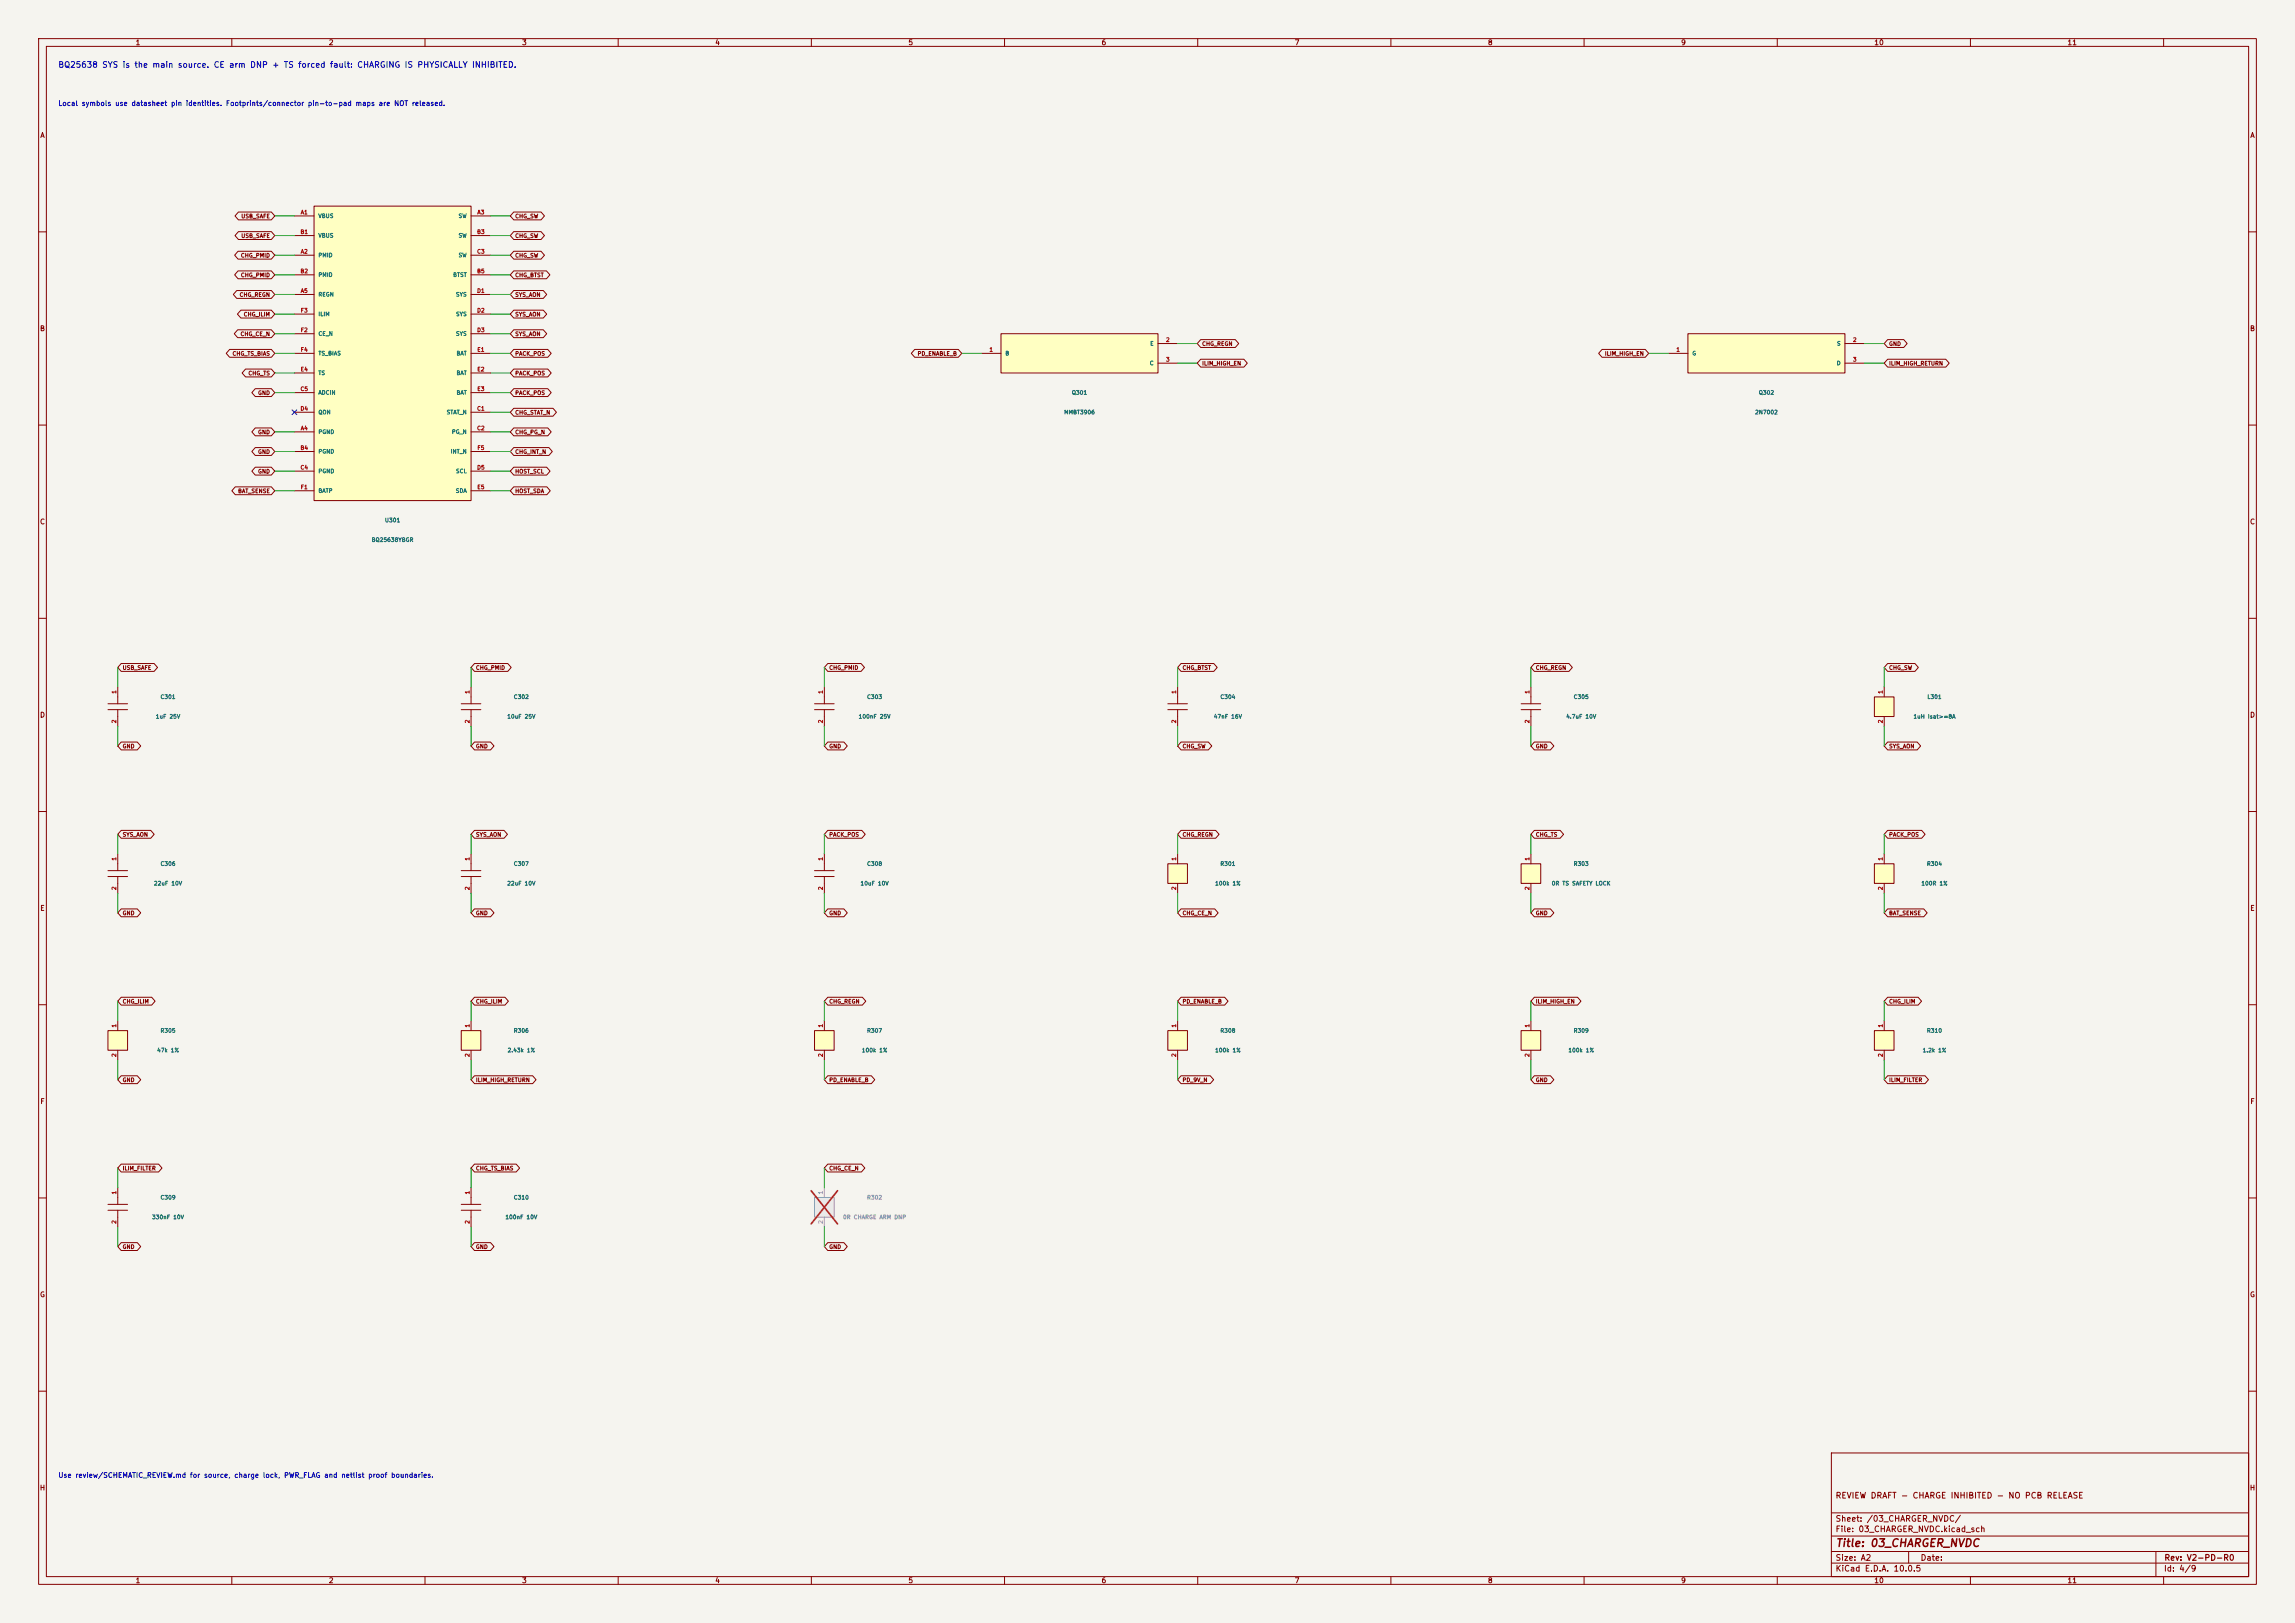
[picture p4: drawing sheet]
<svg xmlns="http://www.w3.org/2000/svg" width="594mm" height="420mm" viewBox="0 0 594 420" stroke-linecap="round" stroke-linejoin="round" font-family="sans-serif">
<defs><g id="words">
<text font-size="2" fill="#840000" x="475" y="400.8">Title: 03_CHARGER_NVDC</text>
<text font-size="1.5" fill="#0000c2" x="15" y="17.9">BQ25638 SYS is the main source. CE arm DNP + TS forced fault: CHARGING IS PHYSICALLY INHIBITED.</text>
<g font-size="1.5" fill="#840000">
<text x="475" y="388.1">REVIEW DRAFT - CHARGE INHIBITED - NO PCB RELEASE</text>
<text x="475" y="394.1">Sheet: /03_CHARGER_NVDC/</text>
<text x="475" y="396.8">File: 03_CHARGER_NVDC.kicad_sch</text>
<text x="475" y="407">KiCad E.D.A. 10.0.5</text>
<text x="475" y="404.2">Size: A2</text>
<text x="497" y="404.2">Date:</text>
<text x="560" y="407">Id: 4/9</text>
<text x="560.1" y="404.2">Rev: V2-PD-R0</text>
</g>
<g font-size="1.3" fill="#840000">
<text x="35" y="12">1</text>
<text x="85" y="12">2</text>
<text x="135" y="12">3</text>
<text x="185" y="12">4</text>
<text x="235" y="12">5</text>
<text x="285" y="12">6</text>
<text x="335" y="12">7</text>
<text x="385" y="12">8</text>
<text x="435" y="12">9</text>
<text x="485" y="12">10</text>
<text x="535" y="12">11</text>
<text x="10.3" y="36">A</text>
<text x="582.3" y="36">A</text>
<text x="10.2" y="86">B</text>
<text x="582.2" y="86">B</text>
<text x="10.2" y="136">C</text>
<text x="582.2" y="136">C</text>
<text x="10.2" y="186">D</text>
<text x="582.2" y="186">D</text>
<text x="10.3" y="236">E</text>
<text x="582.3" y="236">E</text>
<text x="10.3" y="286">F</text>
<text x="582.3" y="286">F</text>
<text x="10.2" y="336">G</text>
<text x="582.2" y="336">G</text>
<text x="10.2" y="386">H</text>
<text x="582.2" y="386">H</text>
<text x="35" y="410">1</text>
<text x="85" y="410">2</text>
<text x="135" y="410">3</text>
<text x="185" y="410">4</text>
<text x="235" y="410">5</text>
<text x="285" y="410">6</text>
<text x="335" y="410">7</text>
<text x="385" y="410">8</text>
<text x="435" y="410">9</text>
<text x="485" y="410">10</text>
<text x="535" y="410">11</text>
</g>
<g font-size="1.3" fill="#0000c2">
<text x="15" y="27.7">Local symbols use datasheet pin identities. Footprints/connector pin-to-pad maps are NOT released.</text>
<text x="15" y="382.7">Use review/SCHEMATIC_REVIEW.md for source, charge lock, PWR_FLAG and netlist proof boundaries.</text>
</g>
<g font-size="1" fill="#840000">
<text x="62.3" y="56.7">USB_SAFE</text>
<text x="133.2" y="56.7">CHG_SW</text>
<text x="62.3" y="61.8">USB_SAFE</text>
<text x="133.2" y="61.8">CHG_SW</text>
<text x="62.2" y="72">CHG_PMID</text>
<text x="62.2" y="66.9">CHG_PMID</text>
<text x="133.2" y="72">CHG_BTST</text>
<text x="133.2" y="66.9">CHG_SW</text>
<text x="61.9" y="77">CHG_REGN</text>
<text x="133.2" y="77">SYS_AON</text>
<text x="63" y="82.1">CHG_ILIM</text>
<text x="133.2" y="82.1">SYS_AON</text>
<text x="62.1" y="87.2">CHG_CE_N</text>
<text x="133.2" y="87.2">SYS_AON</text>
<text x="311" y="89.7">CHG_REGN</text>
<text x="488.8" y="89.7">GND</text>
<text x="60.1" y="92.3">CHG_TS_BIAS</text>
<text x="133.2" y="92.3">PACK_POS</text>
<text x="237.4" y="92.3">PD_ENABLE_B</text>
<text x="311" y="94.8">ILIM_HIGH_EN</text>
<text x="415.3" y="92.3">ILIM_HIGH_EN</text>
<text x="488.8" y="94.8">ILIM_HIGH_RETURN</text>
<text x="64.2" y="97.4">CHG_TS</text>
<text x="133.2" y="97.4">PACK_POS</text>
<text x="66.7" y="102.4">GND</text>
<text x="133.2" y="102.4">PACK_POS</text>
<text x="133.2" y="107.5">CHG_STAT_N</text>
<text x="66.7" y="112.6">GND</text>
<text x="133.2" y="112.6">CHG_PG_N</text>
<text x="66.7" y="117.7">GND</text>
<text x="133.2" y="117.7">CHG_INT_N</text>
<text x="66.7" y="122.8">GND</text>
<text x="133.2" y="122.8">HOST_SCL</text>
<text x="61.5" y="127.8">BAT_SENSE</text>
<text x="133.2" y="127.8">HOST_SDA</text>
<text x="31.6" y="173.6">USB_SAFE</text>
<text x="123.1" y="173.6">CHG_PMID</text>
<text x="214.5" y="173.6">CHG_PMID</text>
<text x="305.9" y="173.6">CHG_BTST</text>
<text x="397.4" y="173.6">CHG_REGN</text>
<text x="488.8" y="173.6">CHG_SW</text>
<text x="31.6" y="193.9">GND</text>
<text x="123.1" y="193.9">GND</text>
<text x="214.5" y="193.9">GND</text>
<text x="305.9" y="193.9">CHG_SW</text>
<text x="397.4" y="193.9">GND</text>
<text x="488.8" y="193.9">SYS_AON</text>
<text x="31.6" y="216.7">SYS_AON</text>
<text x="123.1" y="216.7">SYS_AON</text>
<text x="214.5" y="216.7">PACK_POS</text>
<text x="305.9" y="216.7">CHG_REGN</text>
<text x="397.4" y="216.7">CHG_TS</text>
<text x="488.8" y="216.7">PACK_POS</text>
<text x="31.6" y="237.1">GND</text>
<text x="123.1" y="237.1">GND</text>
<text x="214.5" y="237.1">GND</text>
<text x="305.9" y="237.1">CHG_CE_N</text>
<text x="397.4" y="237.1">GND</text>
<text x="488.8" y="237.1">BAT_SENSE</text>
<text x="31.6" y="259.9">CHG_ILIM</text>
<text x="123.1" y="259.9">CHG_ILIM</text>
<text x="214.5" y="259.9">CHG_REGN</text>
<text x="305.9" y="259.9">PD_ENABLE_B</text>
<text x="397.4" y="259.9">ILIM_HIGH_EN</text>
<text x="488.8" y="259.9">CHG_ILIM</text>
<text x="31.6" y="280.2">GND</text>
<text x="123.1" y="280.2">ILIM_HIGH_RETURN</text>
<text x="214.5" y="280.2">PD_ENABLE_B</text>
<text x="305.9" y="280.2">PD_9V_N</text>
<text x="397.4" y="280.2">GND</text>
<text x="488.8" y="280.2">ILIM_FILTER</text>
<text x="31.6" y="303.1">ILIM_FILTER</text>
<text x="123.1" y="303.1">CHG_TS_BIAS</text>
<text x="214.5" y="303.1">CHG_CE_N</text>
<text x="31.6" y="323.4">GND</text>
<text x="123.1" y="323.4">GND</text>
<text x="214.5" y="323.4">GND</text>
</g>
<g font-size="1" fill="#a90000">
<text x="77.7" y="55.7">A1</text>
<text x="123.4" y="55.7">A3</text>
<text x="77.6" y="60.8">B1</text>
<text x="77.7" y="65.9">A2</text>
<text x="123.4" y="60.8">B3</text>
<text x="123.4" y="65.9">C3</text>
<text x="77.6" y="70.9">B2</text>
<text x="123.4" y="70.9">B5</text>
<text x="77.7" y="76">A5</text>
<text x="123.4" y="76">D1</text>
<text x="77.7" y="81.1">F3</text>
<text x="123.4" y="81.1">D2</text>
<text x="77.7" y="86.2">F2</text>
<text x="123.4" y="86.2">D3</text>
<text x="301.7" y="88.7">2</text>
<text x="479.5" y="88.7">2</text>
<text x="77.7" y="91.3">F4</text>
<text x="123.4" y="91.3">E1</text>
<text x="256" y="91.3">1</text>
<text x="301.7" y="93.8">3</text>
<text x="433.8" y="91.3">1</text>
<text x="479.5" y="93.8">3</text>
<text x="77.6" y="101.4">C5</text>
<text x="77.7" y="96.3">E4</text>
<text x="123.4" y="96.3">E2</text>
<text x="123.4" y="101.4">E3</text>
<text x="77.6" y="106.5">D4</text>
<text x="123.4" y="106.5">C1</text>
<text x="77.7" y="111.6">A4</text>
<text x="123.4" y="111.6">C2</text>
<text x="77.6" y="116.7">B4</text>
<text x="123.4" y="116.7">F5</text>
<text x="77.6" y="121.7">C4</text>
<text x="123.4" y="121.7">D5</text>
<text x="77.7" y="126.8">F1</text>
<text x="123.4" y="126.8">E5</text>
<text x="30.3" y="179.7" transform="rotate(-90 30.3 179.7)">1</text>
<text x="121.7" y="179.7" transform="rotate(-90 121.7 179.7)">1</text>
<text x="213.2" y="179.7" transform="rotate(-90 213.2 179.7)">1</text>
<text x="304.6" y="179.7" transform="rotate(-90 304.6 179.7)">1</text>
<text x="396.1" y="179.7" transform="rotate(-90 396.1 179.7)">1</text>
<text x="487.5" y="179.7" transform="rotate(-90 487.5 179.7)">1</text>
<text x="30.3" y="187.3" transform="rotate(-90 30.3 187.3)">2</text>
<text x="121.7" y="187.3" transform="rotate(-90 121.7 187.3)">2</text>
<text x="213.2" y="187.3" transform="rotate(-90 213.2 187.3)">2</text>
<text x="304.6" y="187.3" transform="rotate(-90 304.6 187.3)">2</text>
<text x="396.1" y="187.3" transform="rotate(-90 396.1 187.3)">2</text>
<text x="487.5" y="187.3" transform="rotate(-90 487.5 187.3)">2</text>
<text x="30.3" y="222.8" transform="rotate(-90 30.3 222.8)">1</text>
<text x="121.7" y="222.8" transform="rotate(-90 121.7 222.8)">1</text>
<text x="213.2" y="222.8" transform="rotate(-90 213.2 222.8)">1</text>
<text x="304.6" y="222.8" transform="rotate(-90 304.6 222.8)">1</text>
<text x="396.1" y="222.8" transform="rotate(-90 396.1 222.8)">1</text>
<text x="487.5" y="222.8" transform="rotate(-90 487.5 222.8)">1</text>
<text x="30.3" y="230.5" transform="rotate(-90 30.3 230.5)">2</text>
<text x="121.7" y="230.5" transform="rotate(-90 121.7 230.5)">2</text>
<text x="213.2" y="230.5" transform="rotate(-90 213.2 230.5)">2</text>
<text x="304.6" y="230.5" transform="rotate(-90 304.6 230.5)">2</text>
<text x="396.1" y="230.5" transform="rotate(-90 396.1 230.5)">2</text>
<text x="487.5" y="230.5" transform="rotate(-90 487.5 230.5)">2</text>
<text x="30.3" y="266" transform="rotate(-90 30.3 266)">1</text>
<text x="121.7" y="266" transform="rotate(-90 121.7 266)">1</text>
<text x="213.2" y="266" transform="rotate(-90 213.2 266)">1</text>
<text x="304.6" y="266" transform="rotate(-90 304.6 266)">1</text>
<text x="396.1" y="266" transform="rotate(-90 396.1 266)">1</text>
<text x="487.5" y="266" transform="rotate(-90 487.5 266)">1</text>
<text x="30.3" y="273.6" transform="rotate(-90 30.3 273.6)">2</text>
<text x="121.7" y="273.6" transform="rotate(-90 121.7 273.6)">2</text>
<text x="213.2" y="273.6" transform="rotate(-90 213.2 273.6)">2</text>
<text x="304.6" y="273.6" transform="rotate(-90 304.6 273.6)">2</text>
<text x="396.1" y="273.6" transform="rotate(-90 396.1 273.6)">2</text>
<text x="487.5" y="273.6" transform="rotate(-90 487.5 273.6)">2</text>
<text x="30.3" y="309.2" transform="rotate(-90 30.3 309.2)">1</text>
<text x="121.7" y="309.2" transform="rotate(-90 121.7 309.2)">1</text>
<text x="30.3" y="316.8" transform="rotate(-90 30.3 316.8)">2</text>
<text x="121.7" y="316.8" transform="rotate(-90 121.7 316.8)">2</text>
</g>
<g font-size="1" fill="#006464">
<text x="82.3" y="56.6">VBUS</text>
<text x="118.6" y="56.6">SW</text>
<text x="82.3" y="61.7">VBUS</text>
<text x="118.6" y="61.7">SW</text>
<text x="82.3" y="66.8">PMID</text>
<text x="82.3" y="71.9">PMID</text>
<text x="117.2" y="71.9">BTST</text>
<text x="118.6" y="66.8">SW</text>
<text x="82.3" y="77">REGN</text>
<text x="117.9" y="77">SYS</text>
<text x="82.3" y="82">ILIM</text>
<text x="117.9" y="82">SYS</text>
<text x="82.3" y="87.1">CE_N</text>
<text x="117.9" y="87.1">SYS</text>
<text x="297.6" y="89.7">E</text>
<text x="475.3" y="89.7">S</text>
<text x="82.3" y="92.2">TS_BIAS</text>
<text x="118" y="92.2">BAT</text>
<text x="260.1" y="92.2">B</text>
<text x="297.5" y="94.7">C</text>
<text x="437.9" y="92.2">G</text>
<text x="475.3" y="94.7">D</text>
<text x="82.3" y="97.3">TS</text>
<text x="118" y="97.3">BAT</text>
<text x="82.3" y="102.4">ADCIN</text>
<text x="82.3" y="107.4">QON</text>
<text x="115.5" y="107.4">STAT_N</text>
<text x="118" y="102.4">BAT</text>
<text x="275.3" y="107.4">MMBT3906</text>
<text x="277.3" y="102.4">Q301</text>
<text x="454.1" y="107.4">2N7002</text>
<text x="455.1" y="102.4">Q302</text>
<text x="82.3" y="112.5">PGND</text>
<text x="116.8" y="112.5">PG_N</text>
<text x="82.3" y="117.6">PGND</text>
<text x="116.5" y="117.6">INT_N</text>
<text x="82.3" y="122.7">PGND</text>
<text x="117.9" y="122.7">SCL</text>
<text x="82.3" y="127.8">BATP</text>
<text x="117.8" y="127.8">SDA</text>
<text x="99.5" y="135.4">U301</text>
<text x="96.1" y="140.5">BQ25638YBGR</text>
<text x="41.4" y="181.1">C301</text>
<text x="132.9" y="181.1">C302</text>
<text x="224.3" y="181.1">C303</text>
<text x="315.7" y="181.1">C304</text>
<text x="407.2" y="181.1">C305</text>
<text x="498.7" y="181.1">L301</text>
<text x="40.2" y="186.2">1uF 25V</text>
<text x="131.2" y="186.2">10uF 25V</text>
<text x="222.1" y="186.2">100nF 25V</text>
<text x="314" y="186.2">47nF 16V</text>
<text x="405.2" y="186.2">4.7uF 10V</text>
<text x="495.1" y="186.2">1uH Isat&gt;=8A</text>
<text x="41.4" y="224.3">C306</text>
<text x="132.9" y="224.3">C307</text>
<text x="224.3" y="224.3">C308</text>
<text x="315.7" y="224.3">R301</text>
<text x="407.2" y="224.3">R303</text>
<text x="498.6" y="224.3">R304</text>
<text x="39.7" y="229.4">22uF 10V</text>
<text x="131.2" y="229.4">22uF 10V</text>
<text x="222.6" y="229.4">10uF 10V</text>
<text x="314.4" y="229.4">100k 1%</text>
<text x="401.5" y="229.4">0R TS SAFETY LOCK</text>
<text x="497.2" y="229.4">100R 1%</text>
<text x="41.4" y="267.5">R305</text>
<text x="132.9" y="267.5">R306</text>
<text x="224.3" y="267.5">R307</text>
<text x="315.7" y="267.5">R308</text>
<text x="407.2" y="267.5">R309</text>
<text x="498.6" y="267.5">R310</text>
<text x="40.5" y="272.5">47k 1%</text>
<text x="131.3" y="272.5">2.43k 1%</text>
<text x="222.9" y="272.5">100k 1%</text>
<text x="314.4" y="272.5">100k 1%</text>
<text x="405.8" y="272.5">100k 1%</text>
<text x="497.5" y="272.5">1.2k 1%</text>
<text x="41.4" y="310.6">C309</text>
<text x="132.9" y="310.6">C310</text>
<text x="39.2" y="315.7">330nF 10V</text>
<text x="130.7" y="315.7">100nF 10V</text>
</g>
<g font-size="1" fill="#a5a4a2">
<text x="213.2" y="309.2" transform="rotate(-90 213.2 309.2)">1</text>
<text x="213.2" y="316.8" transform="rotate(-90 213.2 316.8)">2</text>
</g>
<g font-size="1" fill="#939391">
<text x="224.3" y="310.6">R302</text>
<text x="218.1" y="315.7">0R CHARGE ARM DNP</text>
</g>
</g></defs>
<path d="M0 0h594v420h-594z" fill="#f5f4ef" stroke="#f5f4ef" stroke-width=".26"/>
<g fill="none" stroke="#840000" stroke-width=".26">
<path d="M10 10h574v400h-574zM12 12h570v396h-570zM60 10v2M110 10v2M160 10v2M210 10v2M260 10v2M310 10v2M360 10v2M410 10v2M460 10v2M510 10v2"/>
<path d="M560 10v2M10 60h2M582 60h2M10 110h2M582 110h2M10 160h2M582 160h2M10 210h2M582 210h2M10 260h2M582 260h2M10 310h2"/>
<path d="M582 310h2M10 360h2M474 376h108v32h-108zM582 360h2M474 397.5h108M474 391.5h108M60 408v2M110 408v2M160 408v2M210 408v2M260 408v2M310 408v2"/>
<path d="M360 408v2M410 408v2M460 408v2M474 404.5h108M474 401.5h108M494 401.5v3M510 408v2M558 401.5v6.5M560 408v2"/>
</g>
<path d="M81.3 53.3h40.6v76.2h-40.6z" fill="#ffffc2"/>
<g fill="none" stroke="#840000" stroke-width=".26">
<path d="M76.2 55.9h5.1M81.3 53.3h40.6v76.2h-40.6zM121.9 55.9h5.1M76.2 66h5.1M76.2 76.2h5.1M76.2 61h5.1M76.2 71.1h5.1M121.9 66h5.1M121.9 76.2h5.1M121.9 61h5.1M121.9 71.1h5.1M76.2 81.3h5.1"/>
<path d="M76.2 86.4h5.1M76.2 91.4h5.1M76.2 96.5h5.1M121.9 81.3h5.1M121.9 86.4h5.1M121.9 91.4h5.1M121.9 96.5h5.1M76.2 111.8h5.1M76.2 116.8h5.1M76.2 106.7h5.1M76.2 101.6h5.1M121.9 111.8h5.1"/>
<path d="M121.9 116.8h5.1M121.9 106.7h5.1M121.9 101.6h5.1M76.2 121.9h5.1M76.2 127h5.1M121.9 121.9h5.1M121.9 127h5.1"/>
</g>
<path d="M485.1 223.5h5.1v5.1h-5.1z" fill="#ffffc2"/>
<path d="M485.1 223.5h5.1v5.1h-5.1zM487.7 221v2.5M487.7 228.6v2.5" fill="none" stroke="#840000" stroke-width=".26"/>
<path d="M259.1 86.4h40.6v10.1h-40.6z" fill="#ffffc2"/>
<path d="M254 91.4h5.1M259.1 86.4h40.6v10.1h-40.6zM299.7 88.9h5.1M299.7 94h5.1" fill="none" stroke="#840000" stroke-width=".26"/>
<path d="M393.7 266.7h5.1v5.1h-5.1z" fill="#ffffc2"/>
<g fill="none" stroke="#840000" stroke-width=".26">
<path d="M213.4 177.8v4.3M210.8 182.1h5.1M210.8 183.6h5.1M213.4 183.6v4.4M393.7 266.7h5.1v5.1h-5.1zM396.2 264.2v2.5M396.2 271.8v2.5M27.9 311.7h5.1M27.9 313.2h5.1M30.5 307.3v4.4M30.5 313.2v4.3M119.4 311.7h5.1"/>
<path d="M119.4 313.2h5.1M121.9 307.3v4.4M121.9 313.2v4.3"/>
</g>
<path d="M393.7 223.5h5.1v5.1h-5.1z" fill="#ffffc2"/>
<path d="M304.8 177.8v4.3M302.3 182.1h5M302.3 183.6h5M304.8 183.6v4.4M393.7 223.5h5.1v5.1h-5.1zM396.2 221v2.5M396.2 228.6v2.5" fill="none" stroke="#840000" stroke-width=".26"/>
<path d="M485.1 180.3h5.1v5.1h-5.1z" fill="#ffffc2"/>
<path d="M396.2 177.8v4.3M487.7 177.8v2.5M393.7 182.1h5.1M393.7 183.6h5.1M396.2 183.6v4.4M485.1 180.3h5.1v5.1h-5.1zM487.7 185.4v2.6M210.8 225.3h5.1M210.8 226.8h5.1M213.4 221v4.3M213.4 226.8v4.3" fill="none" stroke="#840000" stroke-width=".26"/>
<path d="M436.9 86.4h40.6v10.1h-40.6z" fill="#ffffc2"/>
<path d="M431.8 91.4h5.1M436.9 86.4h40.6v10.1h-40.6zM477.5 88.9h5.1M477.5 94h5.1" fill="none" stroke="#840000" stroke-width=".26"/>
<path d="M302.3 223.5h5v5.1h-5z" fill="#ffffc2"/>
<path d="M302.3 223.5h5v5.1h-5zM304.8 221v2.5M304.8 228.6v2.5" fill="none" stroke="#840000" stroke-width=".26"/>
<path d="M119.4 266.7h5.1v5.1h-5.1z" fill="#ffffc2"/>
<path d="M119.4 266.7h5.1v5.1h-5.1zM121.9 264.2v2.5M121.9 271.8v2.5" fill="none" stroke="#840000" stroke-width=".26"/>
<path d="M210.8 266.7h5.1v5.1h-5.1z" fill="#ffffc2"/>
<path d="M210.8 266.7h5.1v5.1h-5.1zM213.4 264.2v2.5M213.4 271.8v2.5" fill="none" stroke="#840000" stroke-width=".26"/>
<path d="M302.3 266.7h5v5.1h-5z" fill="#ffffc2"/>
<path d="M302.3 266.7h5v5.1h-5zM304.8 264.2v2.5M304.8 271.8v2.5" fill="none" stroke="#840000" stroke-width=".26"/>
<path d="M485.1 266.7h5.1v5.1h-5.1z" fill="#ffffc2"/>
<path d="M485.1 266.7h5.1v5.1h-5.1zM487.7 264.2v2.5M487.7 271.8v2.5" fill="none" stroke="#840000" stroke-width=".26"/>
<path d="M210.8 309.9h5.1v5.1h-5.1z" fill="#ebeae8"/>
<path d="M210.8 309.9h5.1v5.1h-5.1zM213.4 307.3v2.6M213.4 315v2.5" fill="none" stroke="#9c9b98" stroke-width=".26"/>
<path d="M209.9 308.1l6.9 8.6M216.8 308.1l-6.9 8.6" fill="none" stroke="#e12e31" stroke-width=".46"/>
<path d="M27.9 266.7h5.1v5.1h-5.1z" fill="#ffffc2"/>
<g fill="none" stroke="#840000" stroke-width=".26">
<path d="M61.7 59.9h8.5l.9 1.1-.9 1h-8.5l-.9-1zM61.7 54.9h8.5l.9 1-.9 1h-8.5l-.9-1zM133 59.9h7l.9 1.1-.9 1h-7l-.9-1zM133 54.9h7l.9 1-.9 1h-7l-.9-1zM61.3 75.2h8.9l.9 1-.9 1h-8.9l-.9-1zM61.6 70.1h8.6l.9 1-.9 1h-8.6l-.9-1zM61.6 65h8.6l.9 1-.9 1.1h-8.6l-.9-1.1zM133 75.2h7.6l.9 1-.9 1h-7.6l-.9-1zM133 70.1h8.4l.9 1-.9 1h-8.4l-.9-1zM133 65h7l.9 1-.9 1.1h-7l-.9-1.1zM59.4 90.4h10.8l.9 1-.9 1.1h-10.8l-.8-1.1zM61.5 85.3h8.7l.9 1.1-.9 1h-8.7l-.9-1z"/>
<path d="M62.3 80.3h7.9l.9 1-.9 1h-7.9l-.8-1zM63.6 95.5h6.6l.9 1-.9 1h-6.6l-.9-1zM133 80.3h7.6l.9 1-.9 1h-7.6l-.9-1zM133 85.3h7.6l.9 1.1-.9 1h-7.6l-.9-1zM133 90.4h8.8l.9 1-.9 1.1h-8.8l-.9-1.1zM133 95.5h8.8l.9 1-.9 1h-8.8l-.9-1zM236.8 90.4h11.2l.9 1-.9 1.1h-11.2l-.9-1.1zM310.8 87.9h8.9l.9 1-.9 1h-8.9l-.9-1zM310.8 93h11.1l.9 1-.9 1h-11.1l-.9-1zM414.7 90.4h11.1l.9 1-.9 1.1h-11.1l-.9-1.1zM488.6 93h15l.9 1-.9 1h-15l-.9-1zM488.6 87.9h4.1l.9 1-.9 1h-4.1l-.9-1z"/>
<path d="M66.1 100.6h4.1l.9 1-.9 1h-4.1l-.9-1zM66.1 110.7h4.1l.9 1.1-.9 1h-4.1l-.9-1zM66.1 115.8h4.1l.9 1-.9 1.1h-4.1l-.9-1.1zM133 100.6h8.8l.9 1-.9 1h-8.8l-.9-1zM133 105.7h10.1l.9 1-.9 1h-10.1l-.9-1zM133 110.7h8.8l.9 1.1-.9 1h-8.8l-.9-1zM133 115.8h9.1l.9 1-.9 1.1h-9.1l-.9-1.1zM60.9 126h9.3l.9 1-.9 1h-9.3l-.9-1zM66.1 120.9h4.1l.9 1-.9 1h-4.1l-.9-1zM133 120.9h8.5l.9 1-.9 1h-8.5l-.9-1zM133 126h8.5l.9 1-.9 1h-8.5l-.9-1zM30.5 177.8v4.3"/>
<path d="M31.4 171.7h8.5l.9 1-.9 1h-8.5l-.9-1zM121.9 177.8v4.3M122.8 171.7h8.6l.9 1-.9 1h-8.6l-.9-1zM214.2 171.7h8.7l.9 1-.9 1h-8.7l-.8-1zM305.7 171.7h8.5l.8 1-.8 1h-8.5l-.9-1zM397.1 171.7h9l.9 1-.9 1h-9l-.9-1zM488.6 171.7h7l.9 1-.9 1h-7l-.9-1zM27.9 182.1h5.1M27.9 183.6h5.1M30.5 183.6v4.4M31.4 192h4.1l.9 1-.9 1.1h-4.1l-.9-1.1zM119.4 182.1h5.1"/>
<path d="M119.4 183.6h5.1M121.9 183.6v4.4M122.8 192h4.2l.9 1-.9 1.1h-4.2l-.9-1.1zM214.2 192h4.2l.9 1-.9 1.1h-4.2l-.8-1.1zM305.7 192h7.1l.8 1-.8 1.1h-7.1l-.9-1.1zM397.1 192h4.2l.9 1-.9 1.1h-4.2l-.9-1.1zM488.6 192h7.6l.9 1-.9 1.1h-7.6l-.9-1.1zM31.4 214.9h7.6l.9 1-.9 1h-7.6l-.9-1zM122.8 214.9h7.7l.8 1-.8 1h-7.7l-.9-1zM214.2 214.9h8.9l.8 1-.8 1h-8.9l-.8-1zM305.7 214.9h8.9l.9 1-.9 1h-8.9l-.9-1zM397.1 214.9h6.7l.9 1-.9 1h-6.7l-.9-1z"/>
<path d="M488.6 214.9h8.8l.9 1-.9 1h-8.8l-.9-1zM27.9 225.3h5.1M27.9 226.8h5.1M30.5 221v4.3M30.5 226.8v4.3M31.4 235.2h4.1l.9 1-.9 1h-4.1l-.9-1zM119.4 225.3h5.1M119.4 226.8h5.1M121.9 221v4.3M121.9 226.8v4.3M122.8 235.2h4.2l.9 1-.9 1h-4.2l-.9-1zM214.2 235.2h4.2l.9 1-.9 1h-4.2l-.8-1z"/>
<path d="M305.7 235.2h8.7l.9 1-.9 1h-8.7l-.9-1zM397.1 235.2h4.2l.9 1-.9 1h-4.2l-.9-1zM488.6 235.2h9.3l.9 1-.9 1h-9.3l-.9-1zM31.4 258.1h7.9l.8 1-.8 1h-7.9l-.9-1zM122.8 258.1h7.9l.9 1-.9 1h-7.9l-.9-1zM214.2 258.1h9l.9 1-.9 1h-9l-.8-1zM305.7 258.1h11.3l.9 1-.9 1h-11.3l-.9-1zM397.1 258.1h11.2l.9 1-.9 1h-11.2l-.9-1zM488.6 258.1h7.9l.8 1-.8 1h-7.9l-.9-1zM27.9 266.7h5.1v5.1h-5.1zM30.5 264.2v2.5M30.5 271.8v2.5"/>
<path d="M31.4 278.4h4.1l.9 1-.9 1h-4.1l-.9-1zM122.8 278.4h15.1l.8 1-.8 1h-15.1l-.9-1zM214.2 278.4h11.3l.9 1-.9 1h-11.3l-.8-1zM305.7 278.4h7.5l.9 1-.9 1h-7.5l-.9-1zM397.1 278.4h4.2l.9 1-.9 1h-4.2l-.9-1zM488.6 278.4h9.6l.9 1-.9 1h-9.6l-.9-1zM31.4 301.2h9.6l.9 1.1-.9 1h-9.6l-.9-1zM122.8 301.2h10.8l.9 1.1-.9 1h-10.8l-.9-1zM214.2 301.2h8.8l.8 1.1-.8 1h-8.8l-.8-1zM31.4 321.6h4.1l.9 1-.9 1h-4.1l-.9-1zM122.8 321.6h4.2l.9 1-.9 1h-4.2l-.9-1zM214.2 321.6h4.2l.9 1-.9 1h-4.2l-.8-1z"/>
</g>
<g fill="none" stroke="#009600" stroke-width=".26">
<path d="M71.1 55.9h5.1M127 55.9h5.1M71.1 61h5.1M71.1 76.2h5.1M71.1 71.1h5.1M71.1 66h5.1M127 61h5.1M127 76.2h5.1M127 71.1h5.1M127 66h5.1M71.1 91.4h5.1M71.1 96.5h5.1"/>
<path d="M71.1 86.4h5.1M71.1 81.3h5.1M127 91.4h5.1M127 96.5h5.1M127 86.4h5.1M127 81.3h5.1M248.9 91.4h5.1M304.8 94h5.1M304.8 88.9h5.1M426.7 91.4h5.1M482.6 94h5.1M482.6 88.9h5.1"/>
<path d="M71.1 116.8h5.1M71.1 111.8h5.1M71.1 101.6h5.1M127 116.8h5.1M127 111.8h5.1M127 106.7h5.1M127 101.6h5.1M71.1 127h5.1M71.1 121.9h5.1M127 127h5.1M127 121.9h5.1M30.5 172.7v5.1"/>
<path d="M121.9 172.7v5.1M213.4 172.7v5.1M304.8 172.7v5.1M396.2 172.7v5.1M487.7 172.7v5.1M30.5 188v5M121.9 188v5M213.4 188v5M304.8 188v5M396.2 188v5M487.7 188v5M30.5 215.9v5.1"/>
<path d="M121.9 215.9v5.1M213.4 215.9v5.1M304.8 215.9v5.1M396.2 215.9v5.1M487.7 215.9v5.1M30.5 231.1v5.1M121.9 231.1v5.1M213.4 231.1v5.1M304.8 231.1v5.1M396.2 231.1v5.1M487.7 231.1v5.1M30.5 259.1v5.1"/>
<path d="M121.9 259.1v5.1M213.4 259.1v5.1M304.8 259.1v5.1M396.2 259.1v5.1M487.7 259.1v5.1M30.5 274.3v5.1M121.9 274.3v5.1M213.4 274.3v5.1M304.8 274.3v5.1M396.2 274.3v5.1M487.7 274.3v5.1M30.5 302.3v5"/>
<path d="M30.5 317.5v5.1M121.9 302.3v5M121.9 317.5v5.1M213.4 302.3v5M213.4 317.5v5.1"/>
</g>
<path d="M75.6 106.1l1.2 1.2M76.8 106.1l-1.2 1.2" fill="none" stroke="#000084" stroke-width=".26"/>
<use href="#words"/>
</svg>
